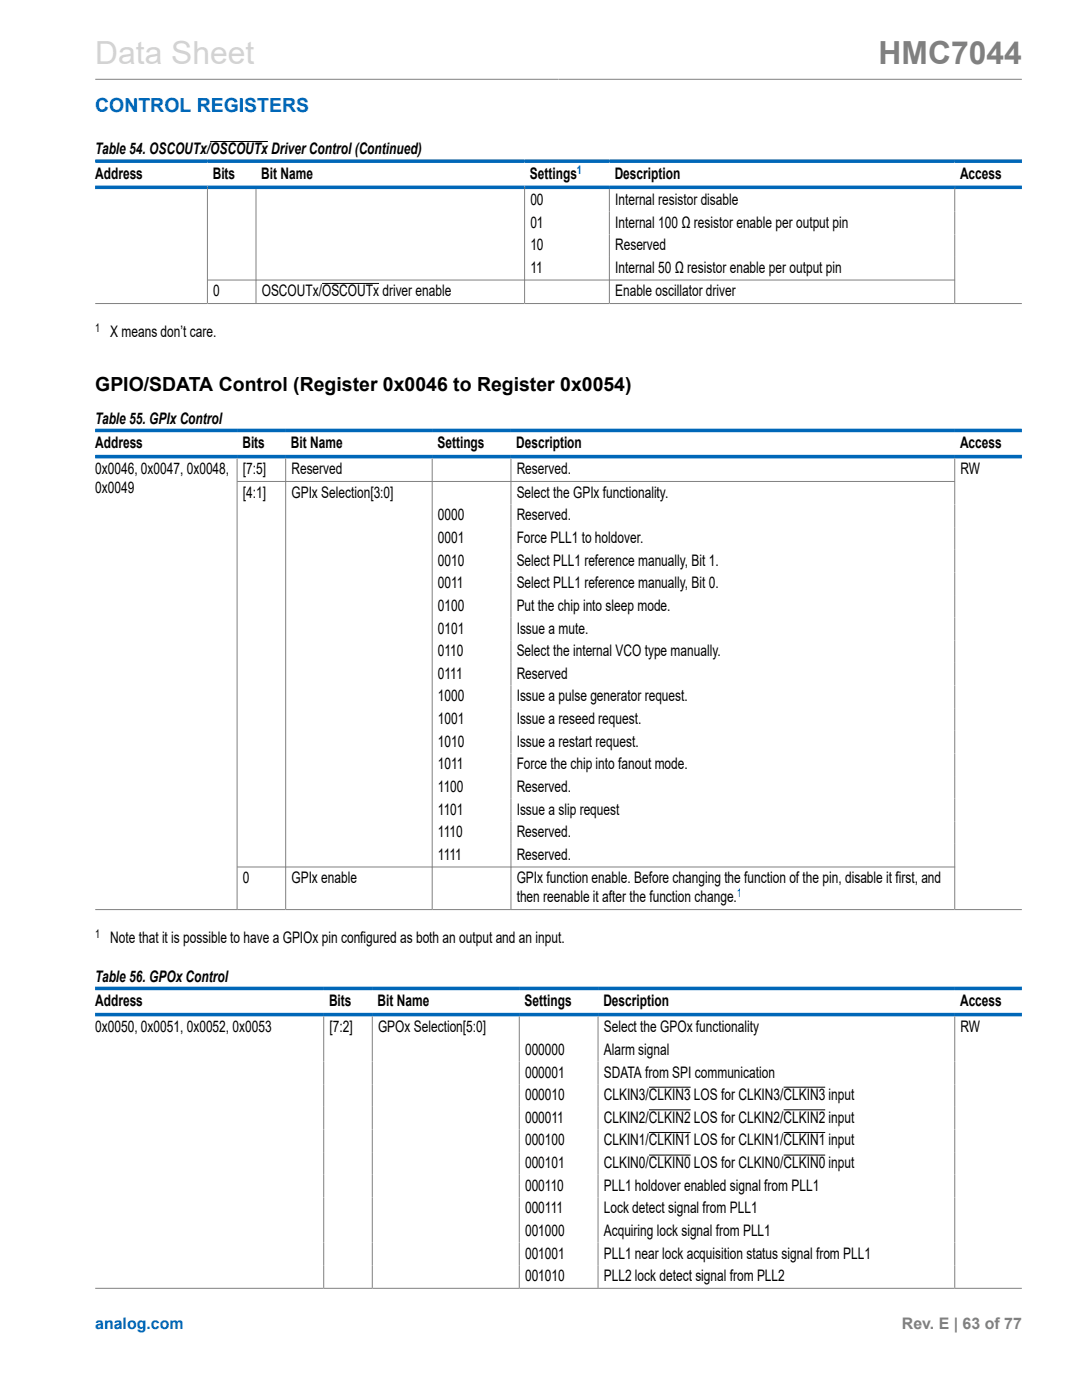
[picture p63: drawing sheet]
<svg xmlns="http://www.w3.org/2000/svg" width="216mm" height="279mm" viewBox="0 0 216 279" stroke-linecap="round" stroke-linejoin="round" font-family="sans-serif">
<defs><g id="words">
<text font-size="6.3" fill="#d3d3d3" x="19" y="12.7">Data Sheet</text>
<text font-size="6.3" fill="#808080" x="175.3" y="12.7">HMC7044</text>
<text font-size="3.9" fill="#0067b8" x="19" y="22.3">CONTROL REGISTERS</text>
<text font-size="3.9" x="19" y="78.1">GPIO/SDATA Control (Register 0x0046 to Register 0x0054)</text>
<g font-size="3.2">
<text x="19" y="30.8">Table 54. OSCOUTx/OSCOUTxDriver Control (Continued)</text>
<text x="19" y="35.7">Address</text>
<text x="42.4" y="35.7">Bits</text>
<text x="52.1" y="35.7">Bit Name</text>
<text x="105.7" y="35.7">Settings</text>
<text x="122.7" y="35.7">Description</text>
<text x="191.6" y="35.7">Access</text>
<text x="105.8" y="40.9">00</text>
<text x="122.7" y="40.9">Internal resistor disable</text>
<text x="105.8" y="45.4">01</text>
<text x="122.7" y="45.4">Internal 100 Ω resistor enable per output pin</text>
<text x="105.8" y="49.9">10</text>
<text x="122.7" y="49.9">Reserved</text>
<text x="42.5" y="59.1">0</text>
<text x="52.2" y="59.1">OSCOUTx/OSCOUTx driver enable</text>
<text x="105.8" y="54.5">11</text>
<text x="122.7" y="54.5">Internal 50 Ω resistor enable per output pin</text>
<text x="122.7" y="59.1">Enable oscillator driver</text>
<text x="22" y="67.3">X means don’t care.</text>
<text x="19" y="84.6">Table 55. GPIx Control</text>
<text x="19" y="89.4">Address</text>
<text x="48.4" y="89.4">Bits</text>
<text x="58.1" y="89.4">Bit Name</text>
<text x="87.3" y="89.4">Settings</text>
<text x="103" y="89.4">Description</text>
<text x="191.6" y="89.4">Access</text>
<text x="19" y="94.7">0x0046, 0x0047, 0x0048,</text>
<text x="48.5" y="94.7">[7:5]</text>
<text x="58.2" y="94.7">Reserved</text>
<text x="103.1" y="94.7">Reserved.</text>
<text x="191.7" y="94.7">RW</text>
<text x="19" y="98.5">0x0049</text>
<text x="48.5" y="99.3">[4:1]</text>
<text x="58.2" y="99.3">GPIx Selection[3:0]</text>
<text x="103.1" y="99.3">Select the GPIx functionality.</text>
<text x="87.4" y="103.9">0000</text>
<text x="103.1" y="103.9">Reserved.</text>
<text x="87.4" y="108.4">0001</text>
<text x="87.4" y="112.9">0010</text>
<text x="103.1" y="108.4">Force PLL1 to holdover.</text>
<text x="103.1" y="112.9">Select PLL1 reference manually, Bit 1.</text>
<text x="87.4" y="117.4">0011</text>
<text x="103.1" y="117.4">Select PLL1 reference manually, Bit 0.</text>
<text x="87.4" y="121.9">0100</text>
<text x="103.1" y="121.9">Put the chip into sleep mode.</text>
<text x="87.4" y="126.4">0101</text>
<text x="87.4" y="131">0110</text>
<text x="103.1" y="126.4">Issue a mute.</text>
<text x="103.1" y="131">Select the internal VCO type manually.</text>
<text x="87.4" y="135.5">0111</text>
<text x="103.1" y="135.5">Reserved</text>
<text x="87.4" y="140">1000</text>
<text x="103.1" y="140">Issue a pulse generator request.</text>
<text x="87.4" y="144.5">1001</text>
<text x="87.4" y="149">1010</text>
<text x="103.1" y="144.5">Issue a reseed request.</text>
<text x="103.1" y="149">Issue a restart request.</text>
<text x="87.4" y="153.5">1011</text>
<text x="103.1" y="153.5">Force the chip into fanout mode.</text>
<text x="87.4" y="158">1100</text>
<text x="103.1" y="158">Reserved.</text>
<text x="87.4" y="162.6">1101</text>
<text x="87.4" y="167.1">1110</text>
<text x="103.1" y="162.6">Issue a slip request</text>
<text x="103.1" y="167.1">Reserved.</text>
<text x="87.4" y="171.6">1111</text>
<text x="103.1" y="171.6">Reserved.</text>
<text x="48.5" y="176.3">0</text>
<text x="58.2" y="176.3">GPIx enable</text>
<text x="103.1" y="176.3">GPIx function enable. Before changing the function of the pin, disable it first, and</text>
<text x="103.1" y="180.1">then reenable it after the function change.</text>
<text x="22" y="188.2">Note that it is possible to have a GPIOx pin configured as both an output and an input.</text>
<text x="19" y="195.9">Table 56. GPOx Control</text>
<text x="19" y="200.8">Address</text>
<text x="65.7" y="200.8">Bits</text>
<text x="75.3" y="200.8">Bit Name</text>
<text x="104.7" y="200.8">Settings</text>
<text x="120.4" y="200.8">Description</text>
<text x="191.6" y="200.8">Access</text>
<text x="19" y="206">0x0050, 0x0051, 0x0052, 0x0053</text>
<text x="65.7" y="206">[7:2]</text>
<text x="75.4" y="206">GPOx Selection[5:0]</text>
<text x="120.5" y="206">Select the GPOx functionality</text>
<text x="191.7" y="206">RW</text>
<text x="104.8" y="210.5">000000</text>
<text x="104.8" y="215">000001</text>
<text x="120.5" y="210.5">Alarm signal</text>
<text x="120.5" y="215">SDATA from SPI communication</text>
<text x="104.8" y="219.6">000010</text>
<text x="120.5" y="219.6">CLKIN3/CLKIN3 LOS for CLKIN3/CLKIN3 input</text>
<text x="104.8" y="224.1">000011</text>
<text x="120.5" y="224.1">CLKIN2/CLKIN2 LOS for CLKIN2/CLKIN2 input</text>
<text x="104.8" y="228.6">000100</text>
<text x="104.8" y="233.1">000101</text>
<text x="120.5" y="228.6">CLKIN1/CLKIN1 LOS for CLKIN1/CLKIN1 input</text>
<text x="120.5" y="233.1">CLKIN0/CLKIN0 LOS for CLKIN0/CLKIN0 input</text>
<text x="104.8" y="237.6">000110</text>
<text x="120.5" y="237.6">PLL1 holdover enabled signal from PLL1</text>
<text x="104.8" y="242.1">000111</text>
<text x="120.5" y="242.1">Lock detect signal from PLL1</text>
<text x="104.8" y="246.6">001000</text>
<text x="104.8" y="251.2">001001</text>
<text x="120.5" y="246.6">Acquiring lock signal from PLL1</text>
<text x="120.5" y="251.2">PLL1 near lock acquisition status signal from PLL1</text>
<text x="104.8" y="255.7">001010</text>
<text x="120.5" y="255.7">PLL2 lock detect signal from PLL2</text>
</g>
<text font-size="3.2" fill="#0067b8" x="19" y="265.3">analog.com</text>
<text font-size="3.2" fill="#808080" x="180" y="265.3">Rev. E | 63 of 77</text>
<g font-size="2.4" fill="#0067b8">
<text x="115.1" y="34.6">1</text>
<text x="147.1" y="179">1</text>
</g>
<g font-size="2.4">
<text x="19" y="66.2">1</text>
<text x="19" y="187.2">1</text>
</g>
</g></defs>
<g fill="none" stroke="#808080" stroke-width=".2">
<path d="M19 15.8h184.9M41.4 37v23.5M51.1 37.7v22.8M104.7 37v23.5M121.6 37.7v22.8M190.5 37v23.5M41.4 55.9h149.2M19 60.6h184.9M47.3 91.5v89.9M47.3 96.1h143.3M57 91.5v89.9M86.2 91.5v89.9"/>
<path d="M102 91.5v89.9M190.5 91.5v89.9M190.6 173h-143.3M19 181.5h184.9M64.6 202.8v54.2M74.3 202.8v54.2M103.6 202.8v54.2M119.3 202.8v54.2M190.5 202.8v54.2M19 257.1h184.9"/>
</g>
<path d="M41.9 28.2h11.5M64.3 56.6h11.3M129.5 217h8.3M156.3 217h8.4M129.5 221.5h8.3M129.5 226h8.3M129.5 230.5h8.3M156.3 221.5h8.4M156.3 226h8.4M156.3 230.5h8.4" fill="none" stroke="#000" stroke-width=".2"/>
<path d="M19 32.2h184.9M19 37.4h184.9M19 85.9h184.9M19 91.1h184.9M19 197.3h184.9M19 202.5h184.9" fill="none" stroke="#0067b8" stroke-width=".71"/>
<use href="#words"/>
</svg>
